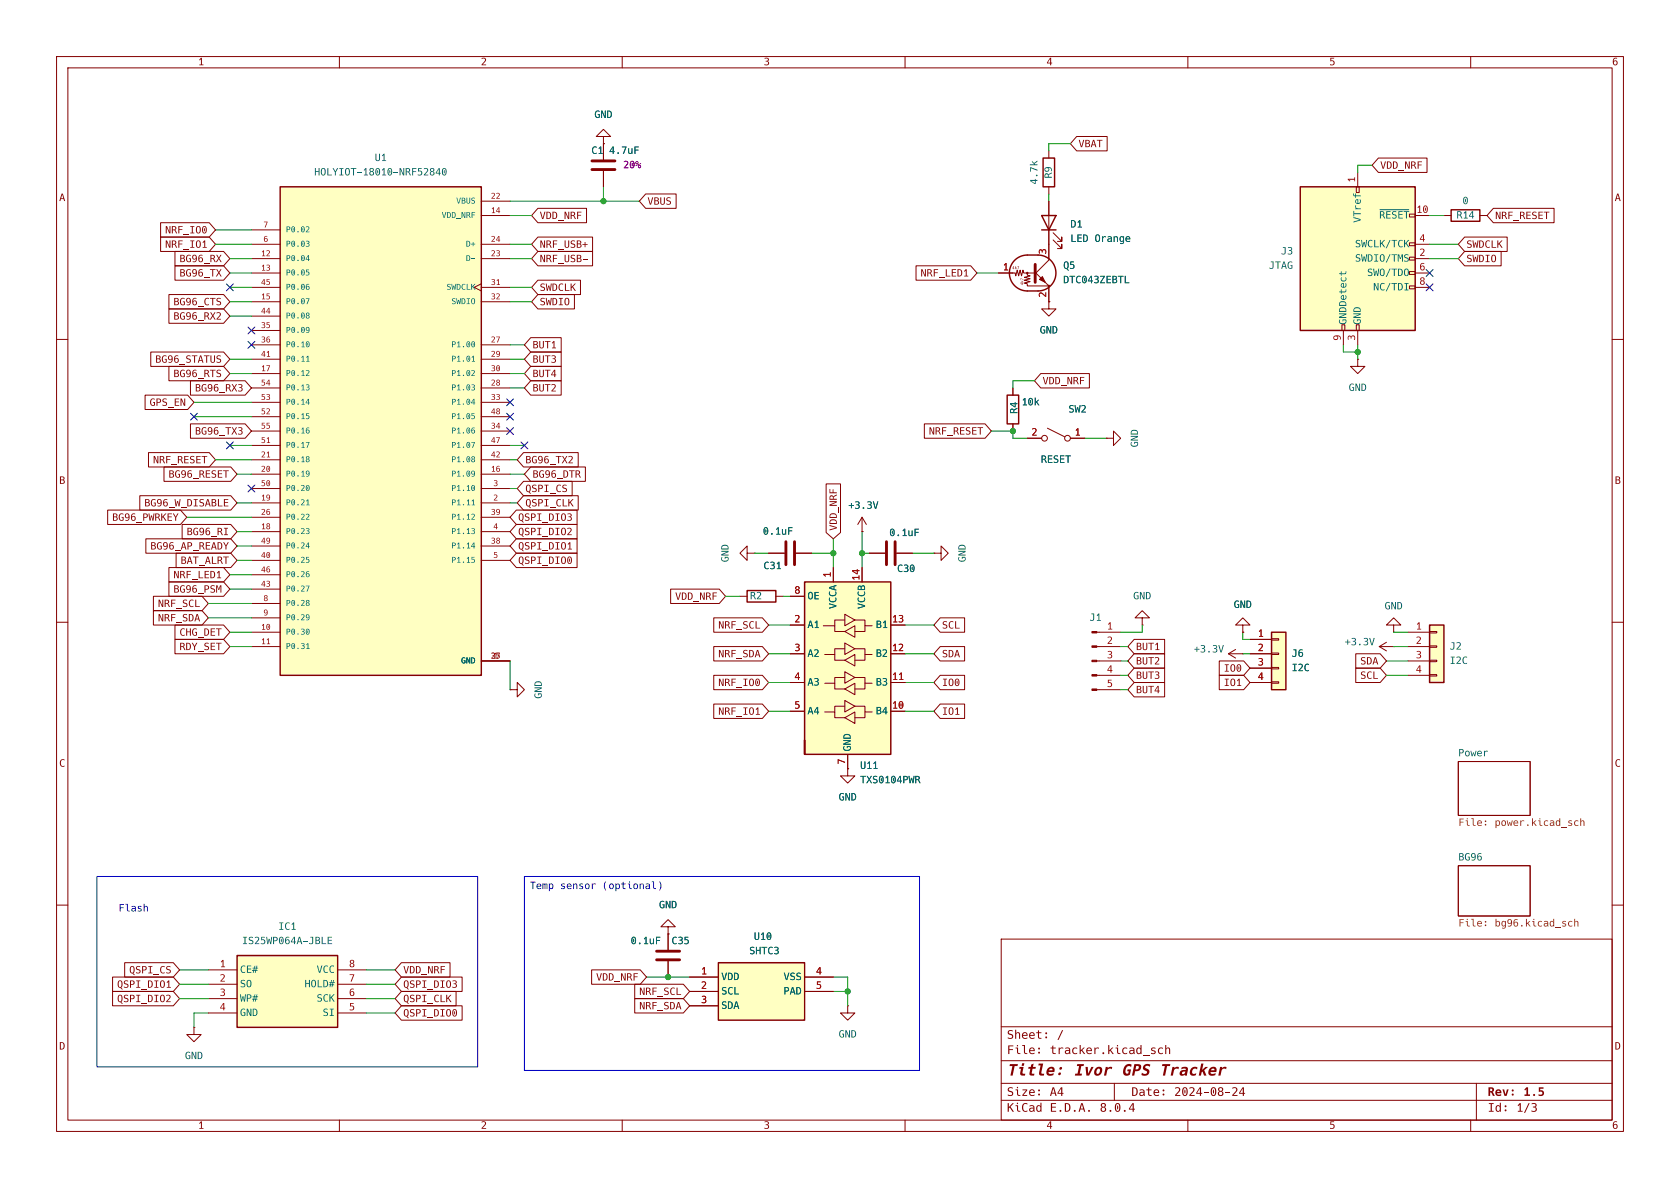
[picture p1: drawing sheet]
<svg xmlns="http://www.w3.org/2000/svg" width="297mm" height="210mm" viewBox="0 0 297 210" stroke-linecap="round" stroke-linejoin="round" font-family="sans-serif">
<defs><g id="words">
<g font-size="2.8" fill="#840000">
<text x="178" y="191">Title:</text>
<text x="189.8" y="191">Ivor</text>
<text x="198.2" y="191">GPS Tracker</text>
</g>
<g font-size="2.1" fill="#840000">
<text x="178" y="184.2">Sheet:</text>
<text x="186.8" y="184.2">/</text>
<text x="178" y="186.9">File:</text>
<text x="185.6" y="186.9">tracker.kicad_sch</text>
<text x="178" y="197.1">KiCad</text>
<text x="178" y="194.3">Size:</text>
<text x="185.6" y="197.1">E.D.A.</text>
<text x="185.6" y="194.3">A4</text>
<text x="194.4" y="197.1">8.0.4</text>
<text x="200" y="194.3">Date:</text>
<text x="207.6" y="194.3">2024-08-24</text>
<text x="263" y="194.3">Rev:</text>
<text x="263" y="197.1">Id:</text>
<text x="268.1" y="197.1">1/3</text>
<text x="269.3" y="194.3">1.5</text>
</g>
<g font-size="1.8" fill="#840000">
<text x="35" y="12.1">1</text>
<text x="85" y="12.1">2</text>
<text x="135" y="12.1">3</text>
<text x="185" y="12.1">4</text>
<text x="235" y="12.1">5</text>
<text x="285" y="12.1">6</text>
<text x="190.7" y="26.5">VBAT</text>
<text x="244" y="30.4">VDD_NRF</text>
<text x="10.5" y="36.1">A</text>
<text x="29.2" y="41.8">NRF_IO0</text>
<text x="95.4" y="39.2">VDD_NRF</text>
<text x="114.5" y="36.7">VBUS</text>
<text x="264.3" y="39.2">NRF_RESET</text>
<text x="285.5" y="36.1">A</text>
<text x="29.2" y="44.3">NRF_IO1</text>
<text x="31.7" y="46.9">BG96_RX</text>
<text x="95.4" y="44.3">NRF_USB+</text>
<text x="95.4" y="46.9">NRF_USB-</text>
<text x="259.2" y="46.9">SWDIO</text>
<text x="259.2" y="44.3">SWDCLK</text>
<text x="31.7" y="49.4">BG96_TX</text>
<text x="95.4" y="51.9">SWDCLK</text>
<text x="162.7" y="49.4">NRF_LED1</text>
<text x="30.7" y="54.5">BG96_CTS</text>
<text x="30.7" y="57">BG96_RX2</text>
<text x="95.4" y="54.5">SWDIO</text>
<text x="27.4" y="64.6">BG96_STATUS</text>
<text x="94.1" y="64.6">BUT3</text>
<text x="94.1" y="62.1">BUT1</text>
<text x="30.7" y="67.2">BG96_RTS</text>
<text x="34.5" y="69.7">BG96_RX3</text>
<text x="94.1" y="69.7">BUT2</text>
<text x="94.1" y="67.2">BUT4</text>
<text x="184.3" y="68.5">VDD_NRF</text>
<text x="26.4" y="72.3">GPS_EN</text>
<text x="34.5" y="77.3">BG96_TX3</text>
<text x="164.2" y="77.3">NRF_RESET</text>
<text x="27" y="82.4">NRF_RESET</text>
<text x="92.9" y="82.4">BG96_TX2</text>
<text x="10.5" y="86.1">B</text>
<text x="29.8" y="85">BG96_RESET</text>
<text x="92.9" y="87.5">QSPI_CS</text>
<text x="94.1" y="85">BG96_DTR</text>
<text x="285.5" y="86.1">B</text>
<text x="19.8" y="92.6">BG96_PWRKEY</text>
<text x="25.5" y="90">BG96_W_DISABLE</text>
<text x="33" y="95.1">BG96_RI</text>
<text x="91.6" y="95.1">QSPI_DIO2</text>
<text x="91.6" y="92.6">QSPI_DIO3</text>
<text x="92.9" y="90">QSPI_CLK</text>
<text x="148.5" y="93.8" transform="rotate(-90 148.5 93.8)">VDD_NRF</text>
<text x="26.6" y="97.7">BG96_AP_READY</text>
<text x="31.9" y="100.2">BAT_ALRT</text>
<text x="91.6" y="100.2">QSPI_DIO0</text>
<text x="91.6" y="97.7">QSPI_DIO1</text>
<text x="27.9" y="107.8">NRF_SCL</text>
<text x="30.7" y="105.3">BG96_PSM</text>
<text x="30.7" y="102.7">NRF_LED1</text>
<text x="119.4" y="106.6">VDD_NRF</text>
<text x="27.9" y="110.4">NRF_SDA</text>
<text x="31.7" y="112.9">CHG_DET</text>
<text x="127" y="111.6">NRF_SCL</text>
<text x="166.5" y="111.6">SCL</text>
<text x="31.7" y="115.4">RDY_SET</text>
<text x="127" y="116.7">NRF_SDA</text>
<text x="166.5" y="116.7">SDA</text>
<text x="200.8" y="118">BUT2</text>
<text x="200.8" y="115.4">BUT1</text>
<text x="216.3" y="119.3">IO0</text>
<text x="240.5" y="118">SDA</text>
<text x="127" y="121.8">NRF_IO0</text>
<text x="166.5" y="121.8">IO0</text>
<text x="200.8" y="123.1">BUT4</text>
<text x="200.8" y="120.5">BUT3</text>
<text x="216.3" y="121.8">IO1</text>
<text x="240.5" y="120.5">SCL</text>
<text x="127" y="126.9">NRF_IO1</text>
<text x="166.5" y="126.9">IO1</text>
<text x="10.5" y="136.1">C</text>
<text x="285.5" y="136.1">C</text>
<text x="22.8" y="172.6">QSPI_CS</text>
<text x="71.3" y="172.6">VDD_NRF</text>
<text x="105.4" y="173.9">VDD_NRF</text>
<text x="20.7" y="175.1">QSPI_DIO1</text>
<text x="20.7" y="177.7">QSPI_DIO2</text>
<text x="71.3" y="177.7">QSPI_CLK</text>
<text x="71.3" y="175.1">QSPI_DIO3</text>
<text x="113" y="176.4">NRF_SCL</text>
<text x="113" y="178.9">NRF_SDA</text>
<text x="71.3" y="180.2">QSPI_DIO0</text>
<text x="10.5" y="186.1">D</text>
<text x="285.5" y="186.1">D</text>
<text x="35" y="200.1">1</text>
<text x="85" y="200.1">2</text>
<text x="135" y="200.1">3</text>
<text x="185" y="200.1">4</text>
<text x="235" y="200.1">5</text>
<text x="285" y="200.1">6</text>
</g>
<g font-size="1.8" fill="#006464">
<text x="105.1" y="21.4">GND</text>
<text x="66.2" y="29">U1</text>
<text x="104.5" y="27.7">C1</text>
<text x="107.7" y="27.7">4.7uF</text>
<text x="55.5" y="31.5">HOLYIOT-18010-NRF52840</text>
<text x="183.9" y="32.6" transform="rotate(-90 183.9 32.6)">4.7k</text>
<text x="186.5" y="31.5" transform="rotate(-90 186.5 31.5)">R9</text>
<text x="189.2" y="40.7">D1</text>
<text x="241.1" y="39.4" transform="rotate(-90 241.1 39.4)">VTref</text>
<text x="243.8" y="39.2">~{RESET}</text>
<text x="257.5" y="39.2">R14</text>
<text x="258.5" y="36.6">0</text>
<text x="189.2" y="43.3">LED Orange</text>
<text x="226.5" y="45.5">J3</text>
<text x="239.5" y="46.8">SWDIO/TMS</text>
<text x="239.5" y="44.2">SWCLK/TCK</text>
<text x="188" y="48">Q5</text>
<text x="188" y="50.6">DTC043ZEBTL</text>
<text x="224.3" y="48">JTAG</text>
<text x="241.7" y="49.3">SWO/TDO</text>
<text x="242.8" y="51.9">NC/TDI</text>
<text x="183.8" y="59.5">GND</text>
<text x="238.5" y="57.4" transform="rotate(-90 238.5 57.4)">GNDDetect</text>
<text x="241.1" y="57.4" transform="rotate(-90 241.1 57.4)">GND</text>
<text x="238.4" y="69.6">GND</text>
<text x="180.4" y="73.2" transform="rotate(-90 180.4 73.2)">R4</text>
<text x="180.6" y="72.2">10k</text>
<text x="188.9" y="73.4">SW2</text>
<text x="184" y="82.3">RESET</text>
<text x="201.7" y="79.1" transform="rotate(-90 201.7 79.1)">GND</text>
<text x="134.9" y="95">0.1uF</text>
<text x="150" y="90.5">+3.3V</text>
<text x="157.2" y="95.3">0.1uF</text>
<text x="129.3" y="99.4" transform="rotate(-90 129.3 99.4)">GND</text>
<text x="135" y="101.1">C31</text>
<text x="158.6" y="101.6">C30</text>
<text x="171.2" y="99.4" transform="rotate(-90 171.2 99.4)">GND</text>
<text x="132.6" y="106.5">R2</text>
<text x="142.7" y="106.5">OE</text>
<text x="148.4" y="107.7" transform="rotate(-90 148.4 107.7)">VCCA</text>
<text x="153.5" y="107.7" transform="rotate(-90 153.5 107.7)">VCCB</text>
<text x="200.3" y="106.5">GND</text>
<text x="218.1" y="108">GND</text>
<text x="142.7" y="111.5">A1</text>
<text x="154.8" y="111.5">B1</text>
<text x="192.6" y="110.3">J1</text>
<text x="244.8" y="108.2">GND</text>
<text x="142.7" y="116.6">A2</text>
<text x="154.8" y="116.6">B2</text>
<text x="211.1" y="115.9">+3.3V</text>
<text x="228.3" y="116.6">J6</text>
<text x="228.3" y="119.2">I2C</text>
<text x="237.7" y="114.6">+3.3V</text>
<text x="256.3" y="115.4">J2</text>
<text x="256.3" y="117.9">I2C</text>
<text x="96.3" y="123.5" transform="rotate(-90 96.3 123.5)">GND</text>
<text x="142.7" y="121.7">A3</text>
<text x="154.8" y="121.7">B3</text>
<text x="142.7" y="126.8">A4</text>
<text x="154.8" y="126.8">B4</text>
<text x="150.9" y="132.8" transform="rotate(-90 150.9 132.8)">GND</text>
<text x="152.1" y="136.4">U11</text>
<text x="257.8" y="133.9">Power</text>
<text x="148.3" y="142">GND</text>
<text x="152.1" y="139">TXS0104PWR</text>
<text x="257.8" y="152.3">BG96</text>
<text x="116.5" y="161.1">GND</text>
<text x="42.8" y="167.4">IS25WP064A-JBLE</text>
<text x="49.2" y="164.9">IC1</text>
<text x="111.5" y="167.4">0.1uF</text>
<text x="118.7" y="167.4">C35</text>
<text x="133.3" y="166.7">U10</text>
<text x="42.4" y="172.5">CE#</text>
<text x="56" y="172.5">VCC</text>
<text x="127.5" y="173.8">VDD</text>
<text x="132.5" y="169.2">SHTC3</text>
<text x="138.5" y="173.8">VSS</text>
<text x="42.4" y="175">SO</text>
<text x="42.4" y="177.6">WP#</text>
<text x="53.8" y="175">HOLD#</text>
<text x="56" y="177.6">SCK</text>
<text x="127.5" y="176.3">SCL</text>
<text x="127.5" y="178.9">SDA</text>
<text x="138.5" y="176.3">PAD</text>
<text x="42.4" y="180.1">GND</text>
<text x="57" y="180.1">SI</text>
<text x="148.3" y="183.9">GND</text>
<text x="32.7" y="187.7">GND</text>
</g>
<text font-size="1.8" fill="#840084" x="110.2" y="30.3">20%</text>
<g font-size="1.8" fill="#a90000">
<text x="239.8" y="32.3" transform="rotate(-90 239.8 32.3)">1</text>
<text x="250.4" y="37.8">10</text>
<text x="185.2" y="45" transform="rotate(-90 185.2 45)">3</text>
<text x="250.9" y="45.5">2</text>
<text x="250.9" y="42.9">4</text>
<text x="177.3" y="48">1</text>
<text x="185.2" y="52.6" transform="rotate(-90 185.2 52.6)">2</text>
<text x="250.9" y="48">6</text>
<text x="250.9" y="50.5">8</text>
<text x="237.2" y="60.2" transform="rotate(-90 237.2 60.2)">9</text>
<text x="239.8" y="60.2" transform="rotate(-90 239.8 60.2)">3</text>
<text x="182.3" y="77.2">2</text>
<text x="190" y="77.2">1</text>
<text x="140.4" y="105.2">8</text>
<text x="147.1" y="102.1" transform="rotate(-90 147.1 102.1)">1</text>
<text x="152.1" y="102.7" transform="rotate(-90 152.1 102.7)">14</text>
<text x="140.4" y="110.2">2</text>
<text x="157.7" y="110.2">13</text>
<text x="195.7" y="111.5">1</text>
<text x="222.4" y="112.8">1</text>
<text x="250.3" y="111.5">1</text>
<text x="140.4" y="115.3">3</text>
<text x="157.7" y="115.3">12</text>
<text x="195.7" y="114">2</text>
<text x="195.7" y="116.6">3</text>
<text x="195.7" y="119.1">4</text>
<text x="222.4" y="115.3">2</text>
<text x="222.4" y="117.9">3</text>
<text x="250.3" y="114">2</text>
<text x="250.3" y="116.6">3</text>
<text x="250.3" y="119.1">4</text>
<text x="140.4" y="120.4">4</text>
<text x="140.4" y="125.5">5</text>
<text x="157.7" y="125.5">10</text>
<text x="157.7" y="120.4">11</text>
<text x="195.7" y="121.7">5</text>
<text x="222.4" y="120.4">4</text>
<text x="149.6" y="135.2" transform="rotate(-90 149.6 135.2)">7</text>
<text x="38.8" y="171.2">1</text>
<text x="38.8" y="173.7">2</text>
<text x="61.7" y="173.7">7</text>
<text x="61.7" y="171.2">8</text>
<text x="123.9" y="172.5">1</text>
<text x="144.2" y="172.5">4</text>
<text x="38.8" y="176.3">3</text>
<text x="38.8" y="178.8">4</text>
<text x="61.7" y="178.8">5</text>
<text x="61.7" y="176.3">6</text>
<text x="123.9" y="175">2</text>
<text x="123.9" y="177.5">3</text>
<text x="144.2" y="175">5</text>
</g>
<text font-size="1.8" fill="#725600" x="264.2" y="146.8">power.kicad_sch</text>
<g font-size="1.8" fill="#0000c2">
<text x="21" y="161.3">Flash</text>
<text x="93.7" y="158">Temp sensor</text>
</g>
<g font-size="1.4" fill="#a90000">
<text x="86.8" y="35.3">22</text>
<text x="46.6" y="40.4">7</text>
<text x="86.8" y="37.8">14</text>
<text x="46.1" y="45.5">12</text>
<text x="46.6" y="42.9">6</text>
<text x="86.8" y="45.5">23</text>
<text x="86.8" y="42.9">24</text>
<text x="46.1" y="48">13</text>
<text x="46.1" y="53.1">15</text>
<text x="46.1" y="50.5">45</text>
<text x="86.8" y="50.5">31</text>
<text x="86.8" y="53.1">32</text>
<text x="46.1" y="58.2">35</text>
<text x="46.1" y="55.6">44</text>
<text x="46.1" y="65.8">17</text>
<text x="46.1" y="60.7">36</text>
<text x="46.1" y="63.2">41</text>
<text x="86.8" y="60.7">27</text>
<text x="86.8" y="63.2">29</text>
<text x="86.8" y="65.8">30</text>
<text x="46.1" y="70.9">53</text>
<text x="46.1" y="68.3">54</text>
<text x="86.8" y="68.3">28</text>
<text x="86.8" y="70.9">33</text>
<text x="46.1" y="73.4">52</text>
<text x="46.1" y="75.9">55</text>
<text x="86.8" y="75.9">34</text>
<text x="86.8" y="73.4">48</text>
<text x="46.1" y="83.6">20</text>
<text x="46.1" y="81">21</text>
<text x="46.1" y="78.5">51</text>
<text x="86.8" y="83.6">16</text>
<text x="86.8" y="81">42</text>
<text x="86.8" y="78.5">47</text>
<text x="46.1" y="88.6">19</text>
<text x="46.1" y="86.1">50</text>
<text x="87.2" y="88.6">2</text>
<text x="87.2" y="86.1">3</text>
<text x="46.1" y="93.7">18</text>
<text x="46.1" y="91.2">26</text>
<text x="86.8" y="91.2">39</text>
<text x="87.2" y="93.7">4</text>
<text x="46.1" y="98.8">40</text>
<text x="46.1" y="101.3">46</text>
<text x="46.1" y="96.3">49</text>
<text x="86.8" y="96.3">38</text>
<text x="87.2" y="98.8">5</text>
<text x="46.1" y="103.9">43</text>
<text x="46.6" y="106.4">8</text>
<text x="46.1" y="111.5">10</text>
<text x="46.6" y="109">9</text>
<text x="46.1" y="114">11</text>
<text x="86.8" y="116.6">25</text>
<text x="87.2" y="116.6">1</text>
</g>
<g font-size="1.4" fill="#006464">
<text x="50.5" y="41.5">P0.02</text>
<text x="78.1" y="38.9">VDD_NRF</text>
<text x="80.7" y="36.4">VBUS</text>
<text x="50.5" y="46.6">P0.04</text>
<text x="50.5" y="44">P0.03</text>
<text x="82.4" y="46.6">D-</text>
<text x="82.4" y="44">D+</text>
<text x="50.5" y="49.1">P0.05</text>
<text x="50.5" y="51.6">P0.06</text>
<text x="78.9" y="51.6">SWDCLK</text>
<text x="50.5" y="54.2">P0.07</text>
<text x="50.5" y="59.3">P0.09</text>
<text x="50.5" y="56.7">P0.08</text>
<text x="79.8" y="54.2">SWDIO</text>
<text x="50.5" y="61.8">P0.10</text>
<text x="50.5" y="64.3">P0.11</text>
<text x="79.8" y="61.8">P1.00</text>
<text x="79.8" y="64.3">P1.01</text>
<text x="50.5" y="66.9">P0.12</text>
<text x="50.5" y="72">P0.14</text>
<text x="50.5" y="69.4">P0.13</text>
<text x="79.8" y="69.4">P1.03</text>
<text x="79.8" y="66.9">P1.02</text>
<text x="79.8" y="72">P1.04</text>
<text x="50.5" y="74.5">P0.15</text>
<text x="50.5" y="77">P0.16</text>
<text x="79.8" y="77">P1.06</text>
<text x="79.8" y="74.5">P1.05</text>
<text x="50.5" y="82.1">P0.18</text>
<text x="50.5" y="79.6">P0.17</text>
<text x="79.8" y="82.1">P1.08</text>
<text x="79.8" y="79.6">P1.07</text>
<text x="50.5" y="89.7">P0.21</text>
<text x="50.5" y="84.7">P0.19</text>
<text x="50.5" y="87.2">P0.20</text>
<text x="79.8" y="84.7">P1.09</text>
<text x="79.8" y="89.7">P1.11</text>
<text x="79.8" y="87.2">P1.10</text>
<text x="50.5" y="94.8">P0.23</text>
<text x="50.5" y="92.3">P0.22</text>
<text x="79.8" y="92.3">P1.12</text>
<text x="79.8" y="94.8">P1.13</text>
<text x="50.5" y="99.9">P0.25</text>
<text x="50.5" y="97.4">P0.24</text>
<text x="79.8" y="97.4">P1.14</text>
<text x="79.8" y="99.9">P1.15</text>
<text x="50.5" y="105">P0.27</text>
<text x="50.5" y="102.4">P0.26</text>
<text x="50.5" y="107.5">P0.28</text>
<text x="50.5" y="112.6">P0.30</text>
<text x="50.5" y="110.1">P0.29</text>
<text x="50.5" y="115.1">P0.31</text>
<text x="81.5" y="117.7">GND</text>
</g>
<g font-size=".7" fill="#840000">
<text x="178.9" y="47.8">4k7</text>
<text x="181.1" y="50.4" transform="rotate(-90 181.1 50.4)">4k7</text>
</g>
</g></defs>
<g fill="none" stroke="#840000" stroke-width=".18">
<path d="M10 10h277v190h-277zM12 12h273v186h-273zM60 10v2M110 10v2M160 10v2M210 10v2M260 10v2M10 60h2M285 60h2M10 110h2M285 110h2M10 160h2"/>
<path d="M285 160h2M177 166h108v32h-108zM60 198v2M110 198v2M160 198v2M210 198v2M260 198v2"/>
</g>
<g fill="#840000">
<path d="M219.7 192.2h.2v1h.2v.2h-.2v.3h-.2v-.3h-.6v-.2h.6v-.8l-.5 .8h-.1z"/>
<circle cx="205.7" cy="192.8" r=".17"/>
<circle cx="205.7" cy="193.5" r=".17"/>
</g>
<path d="M177 194.5h108" fill="none" stroke="#840000" stroke-width=".18"/>
<g fill="#840000">
<path d="M200.2 195h.2v1h.2v.2h-.2v.3h-.2v-.3h-.6v-.2h.6v-.8l-.5 .8h-.1z"/>
<circle cx="192.5" cy="196.4" r=".17"/>
</g>
<path d="M177 191.5h108" fill="none" stroke="#840000" stroke-width=".18"/>
<g fill="#840000">
<path d="M272 192.2h.9v.3h-.6v.2a.55 .55 0 0 1 .7 .7 .55 .55 0 0 1-.9 .3l-.1-.3a.33 .33 0 0 0 .5 .1 .33 .33 0 0 0 0-.5l-.5 .1z"/>
<path d="M270.8 195a.5 .5 0 0 1 .6 0 .5 .5 0 0 1 .2 .6l-.2 .1a.5 .5 0 0 1 .2 .7 .5 .5 0 0 1-.8 .1l-.1-.2a.38 .38 0 0 0 .6 .1 .38 .38 0 0 0 0-.6h-.3v-.2a.29 .29 0 0 0 .4 0 .29 .29 0 0 0 0-.4h-.6z"/>
<circle cx="183.7" cy="192.8" r=".17"/>
<circle cx="183.7" cy="193.5" r=".17"/>
<circle cx="266.2" cy="195.6" r=".17"/>
<circle cx="266.2" cy="196.3" r=".17"/>
</g>
<path d="M177 187.5h108" fill="none" stroke="#840000" stroke-width=".18"/>
<g fill="#840000">
<path d="M180.7 188h.4l-.1 .4h-.4z"/>
<path d="M185.3 188.8a.65 .65 0 0 1 .9-.2 .65 .65 0 0 1 .2 .9h-1a.54 .54 0 0 0 .9 .2l-.1 .4a.73 .73 0 0 1-.9 0 .73 .73 0 0 1-.3-.8l1.1-.1a.31 .31 0 0 0-.3-.3 .31 .31 0 0 0-.4 .3h-.3z"/>
<path d="M195.5 188.6h.3v.2l.3-.2h.4h.1l-.1 .4a.5 .5 0 0 0-.5-.1 .5 .5 0 0 0-.3 .5l-.1 .7h-.4z"/>
<path d="M215.7 188.6h.4l-.1 .2 .4-.2h.3h.1v.4a.5 .5 0 0 0-.6-.1 .5 .5 0 0 0-.3 .5l-.1 .7h-.4z"/>
<path d="M182.1 185.3a.51 .51 0 0 1 .6-.1 .51 .51 0 0 1 .2 .6h-.8l.2 .3h.6v.2a.61 .61 0 0 1-.7 0 .61 .61 0 0 1-.3-.7h.8a.31 .31 0 0 0-.3-.3 .31 .31 0 0 0-.3 .3h-.2z"/>
<path d="M202.1 186.5h1.1v.2h-1.1z"/>
<path d="M203.6 185.3l.3-.1h.4v.2l-.2-.1a.24 .24 0 0 0-.3 0 .24 .24 0 0 0-.1 .3 .24 .24 0 0 0 .3 .1 .38 .38 0 0 1 .2 .5 .38 .38 0 0 1-.6 .1h-.1v-.2l.1 .1a.27 .27 0 0 0 .4 0 .27 .27 0 0 0 .1-.3 .27 .27 0 0 0-.4-.1l-.2-.2z"/>
<path d="M204.9 185.3l.5-.1h.2v.2a.42 .42 0 0 0-.6 .1 .42 .42 0 0 0 0 .5 .42 .42 0 0 0 .6 .1 .37 .37 0 0 1-.6 .2 .67 .67 0 0 1-.1-1z"/>
<path d="M206 184.7h.2v.7l.3-.2 .3 .1 .1 1h-.2v-.7a.26 .26 0 0 0-.3-.3 .26 .26 0 0 0-.2 .4v.6h-.2z"/>
<circle cx="187.5" cy="188.9" r=".25"/>
<circle cx="187.3" cy="189.8" r=".25"/>
<circle cx="183.7" cy="185.4" r=".17"/>
<circle cx="183.7" cy="186.1" r=".17"/>
</g>
<path d="M177 181.5h108" fill="none" stroke="#840000" stroke-width=".18"/>
<g fill="#840000">
<circle cx="185" cy="182.7" r=".17"/>
<circle cx="185" cy="183.4" r=".17"/>
</g>
<path d="M257.8 134.6h12.7v9.5h-12.7zM257.8 153h12.7v8.9h-12.7zM197 191.5v3M261 191.5v6.5" fill="none" stroke="#840000" stroke-width=".18"/>
<g fill="#725600">
<path d="M258 144.7h.8v.1h-.6v.5h.5v.1h-.5v.6h-.2z"/>
<path d="M259.3 144.6l.2 .1v.1h-.2z"/>
<path d="M259.1 145h.4v.8l.3 .1v.1l-.4-.1-.1-.7h-.2z"/>
<path d="M260.1 144.6h.4v1.1l.1 .2h.3v.1l-.5-.1v-1.1h-.3z"/>
<path d="M261.2 145.2a.43 .43 0 0 1 .6-.1 .43 .43 0 0 1 .2 .5h-.7l.1 .2h.5v.1a.52 .52 0 0 1-.5 .1 .52 .52 0 0 1-.3-.6h.7a.26 .26 0 0 0-.2-.3 .26 .26 0 0 0-.3 .3h-.2z"/>
<path d="M270.8 144.6h.2v.8l.4-.4h.2l-.4 .4 .5 .6h-.2l-.4-.5-.1 .1v.4h-.2z"/>
<path d="M272.1 144.7l.2-.1v.2h-.1z"/>
<path d="M275.2 145.1l.3-.1 .2 .2v-.6h.1v1.4h-.1v-.1a.37 .37 0 0 1-.5 .1 .37 .37 0 0 1-.2-.5h.2a.28 .28 0 0 0 .3 .4 .28 .28 0 0 0 .2-.5l-.1-.2h-.2l-.2 .3h-.2z"/>
<path d="M277.3 145.1h.6v.1h-.1a.2 .2 0 0 0-.3-.1 .2 .2 0 0 0-.1 .3 .2 .2 0 0 0 .3 .1 .34 .34 0 0 1 .2 .5 .34 .34 0 0 1-.6 0l-.1-.2h.2a.22 .22 0 0 0 .3 .1 .22 .22 0 0 0 .1-.3 .22 .22 0 0 0-.3-.1l-.2-.1z"/>
<path d="M278.4 145.1l.5-.1 .1 .1v.2a.35 .35 0 0 0-.5 0 .35 .35 0 0 0 0 .5 .35 .35 0 0 0 .5 0v.1a.51 .51 0 0 1-.6-.1 .51 .51 0 0 1 0-.7z"/>
<path d="M279.4 144.6h.1v.6l.3-.2 .2 .1 .1 .9h-.1v-.6a.22 .22 0 0 0-.3-.3 .22 .22 0 0 0-.2 .3v.6h-.1z"/>
<circle cx="262.6" cy="145.2" r=".15"/>
<circle cx="262.6" cy="145.8" r=".15"/>
</g>
<path d="M257.8 153h12.7v8.9h-12.7z" fill="none" stroke="#840000" stroke-width=".18"/>
<g fill="#725600">
<path d="M258 162.5h.8v.1h-.6v.4h.5v.2h-.5v.6h-.2z"/>
<path d="M259.3 162.4l.2 .1v.1h-.2z"/>
<path d="M259.1 162.8h.4v.8h.3v.2l-.4-.1-.1-.8h-.2z"/>
<path d="M260.1 162.4h.4v1.1l.1 .1h.3v.2l-.5-.2v-1h-.3z"/>
<path d="M261.2 162.9a.43 .43 0 0 1 .6-.1 .43 .43 0 0 1 .2 .5h-.7l.1 .3h.5v.1a.52 .52 0 0 1-.5 0 .52 .52 0 0 1-.3-.5h.7a.26 .26 0 0 0-.2-.3 .26 .26 0 0 0-.3 .3h-.2z"/>
<path d="M264.4 162.4h.2v.5a.47 .47 0 0 1 .6 .2 .47 .47 0 0 1-.2 .7h-.2l-.2-.1-.1 .1h-.1v-.5h.2a.28 .28 0 0 0 .3 .3 .28 .28 0 0 0 .1-.4l-.1-.2-.2-.1-.1 .4h-.2z"/>
<path d="M265.5 162.9l.3-.1 .3 .1v-.1h.1v.9a.45 .45 0 0 1-.7 .4v-.1a.32 .32 0 0 0 .4 0 .32 .32 0 0 0 .2-.4 .36 .36 0 0 1-.5 .1 .36 .36 0 0 1-.2-.4h.2a.28 .28 0 0 0 .3 .3 .28 .28 0 0 0 .2-.4l-.1-.2-.2-.1-.2 .4h-.2z"/>
<path d="M266.6 162.6a.56 .56 0 0 1 .7 .1 .56 .56 0 0 1 0 .7 .49 .49 0 0 1-.7 .4v-.2h.4l.2-.4a.37 .37 0 0 1-.5 .1 .37 .37 0 0 1-.2-.4h.1a.27 .27 0 0 0 .4 .2 .27 .27 0 0 0 .2-.3 .27 .27 0 0 0-.4-.2l-.2 .3h-.1z"/>
<path d="M267.7 162.6l.4-.1h.2v.2a.38 .38 0 0 0-.5 0 .38 .38 0 0 0-.1 .4 .41 .41 0 0 1 .6 .1 .41 .41 0 0 1-.2 .6 .41 .41 0 0 1-.5-.4h.1a.27 .27 0 0 0 .4 .2 .27 .27 0 0 0 .2-.4 .27 .27 0 0 0-.4-.1l-.2 .3h-.1z"/>
<path d="M269.8 162.4h.1v.8l.5-.4h.2l-.4 .4 .4 .6h-.2l-.3-.5-.2 .1v.4h-.1z"/>
<path d="M271.1 162.5l.1-.1v.2h-.1z"/>
<path d="M270.9 162.8h.3l.1 .8h.3v.2l-.4-.1-.1-.8h-.2z"/>
<path d="M272 162.9l.5-.1 .1 .1v.1a.35 .35 0 0 0-.5 .1 .35 .35 0 0 0 0 .4 .35 .35 0 0 0 .5 .1v.1a.51 .51 0 0 1-.7-.1 .51 .51 0 0 1 .1-.7z"/>
<path d="M273 162.9a.45 .45 0 0 1 .5-.1 .45 .45 0 0 1 .2 .4l.1 .6h-.2v-.2l-.5 .2-.2-.3h.2a.26 .26 0 0 0 .3 .1 .26 .26 0 0 0 .1-.3l-.6 .2 .2-.3h.4l-.1-.3-.4 .1z"/>
<path d="M274.1 162.9l.3-.1 .2 .1v-.5h.2v1.4h-.2v-.1a.37 .37 0 0 1-.5 0 .37 .37 0 0 1-.1-.4h.1a.28 .28 0 0 0 .4 .3 .28 .28 0 0 0 .1-.4l-.1-.2-.2-.1-.2 .4h-.1z"/>
<path d="M275 164h.9v.1h-.9z"/>
<path d="M276.2 162.9l.6-.1v.2l-.1-.1a.2 .2 0 0 0-.3 0 .2 .2 0 0 0 0 .3 .2 .2 0 0 0 .2 0 .34 .34 0 0 1 .2 .6 .34 .34 0 0 1-.6 0v-.2h.1a.22 .22 0 0 0 .3 .1 .22 .22 0 0 0 .1-.3 .22 .22 0 0 0-.3-.1l-.2-.2z"/>
<path d="M277.3 162.9l.5-.1 .2 .1v.1a.35 .35 0 0 0-.5 .1 .35 .35 0 0 0 0 .4 .35 .35 0 0 0 .5 .1v.1a.51 .51 0 0 1-.7-.1 .51 .51 0 0 1 0-.7z"/>
<path d="M278.3 162.4h.2v.6l.2-.2 .3 .1v.9h-.1v-.6a.22 .22 0 0 0-.3-.3 .22 .22 0 0 0-.1 .3v.6h-.2z"/>
<circle cx="262.6" cy="163" r=".15"/>
<circle cx="262.6" cy="163.6" r=".15"/>
<circle cx="269" cy="163.7" r=".15"/>
</g>
<path d="M106.7 25.4v2.8M106.7 30.2v2.8M149.9 135.9v1.3h1.2l-1.2 1.2-1.3-1.2h1.3M149.9 135.9h.1" fill="none" stroke="#840000" stroke-width=".18"/>
<path d="M104.6 28.4h4.1M104.6 30h4.1" fill="none" stroke="#840000" stroke-width=".51"/>
<path d="M112.2 25.9h.7v.1h-.6v.5h.6v.1h-.6v.6h-.1z" fill="#006464"/>
<path d="M106.7 24.1h1.2l-1.2-1.2-1.3 1.2h1.3v1.3M106.7 25.4h.1M152.4 94h.1M152.4 91.4l-.8 1.3M152.4 91.4v2.6M152.4 91.4l.8 1.3" fill="none" stroke="#840000" stroke-width=".18"/>
<path d="M154.3 88.6h.2l.3 1.2 .3-1.2h.2l-.4 1.3h-.2z" fill="#006464"/>
<path d="M90.2 121.9h1.2v-1.2l1.3 1.2-1.3 1.3v-1.3M90.2 121.9h.1M34.3 181.6v1.3h1.3l-1.3 1.3-1.3-1.3h1.3M34.3 181.6h.1" fill="none" stroke="#840000" stroke-width=".18"/>
<path d="M49.5 33h35.6v86.4h-35.6z" fill="#ffffc2"/>
<path d="M49.5 33h35.6v86.4h-35.6z" fill="none" stroke="#840000" stroke-width=".25"/>
<path d="M44.4 111.8h5.1M85.1 116.8h5.1" fill="none" stroke="#840000" stroke-width=".18"/>
<path d="M54.2 111.2a.48 .48 0 0 1 .5 .2 .48 .48 0 0 1 0 .6 .35 .35 0 0 1-.5 .1 .35 .35 0 0 1-.1-.4h.1a.25 .25 0 0 0 .1 .3 .25 .25 0 0 0 .3 0 .25 .25 0 0 0 0-.3v-.1a.25 .25 0 0 0-.1-.3 .25 .25 0 0 0-.3 0 .25 .25 0 0 0 0 .4h-.1z" fill="#006464"/>
<path d="M44.4 114.3h5.1" fill="none" stroke="#840000" stroke-width=".18"/>
<path d="M54.4 113.7h.1v.9h.2v.1h-.5v-.1h.2v-.7l-.2 .2-.1-.1z" fill="#006464"/>
<path d="M44.4 45.7h5.1" fill="none" stroke="#840000" stroke-width=".18"/>
<path d="M54.5 45.1h.1v.7h.2l-.2 .1v.2h-.1v-.2h-.5v-.1h.5v-.6l-.5 .6z" fill="#006464"/>
<path d="M44.4 48.3h5.1" fill="none" stroke="#840000" stroke-width=".18"/>
<path d="M54.1 47.6h.5v.2h-.4v.2a.35 .35 0 0 1 .5 .2 .35 .35 0 0 1-.2 .5 .35 .35 0 0 1-.4-.2 .28 .28 0 0 0 .4 .1 .28 .28 0 0 0 0-.4 .28 .28 0 0 0-.4 0z" fill="#006464"/>
<path d="M85.1 38.1h5.1M44.4 53.3h5.1" fill="none" stroke="#840000" stroke-width=".18"/>
<path d="M54.1 52.7h.6l-.4 1.1h-.1l.4-1h-.5z" fill="#006464"/>
<path d="M85.1 83.8h5.1" fill="none" stroke="#840000" stroke-width=".18"/>
<path d="M83.4 83.3a.5 .5 0 0 1 .6 .2 .5 .5 0 0 1-.2 .7h-.4v-.1h.4v-.4a.3 .3 0 0 1-.3 .2 .3 .3 0 0 1-.2-.4h.1a.19 .19 0 0 0 .3 .2 .19 .19 0 0 0 0-.3 .19 .19 0 0 0-.3 .1h-.1z" fill="#006464"/>
<path d="M44.4 66h5.1" fill="none" stroke="#840000" stroke-width=".18"/>
<path d="M54.1 65.5a.39 .39 0 0 1 .6 .1 .39 .39 0 0 1-.3 .6l-.2 .2h.5v.1h-.6l.3-.5a.26 .26 0 0 0 .1-.4 .26 .26 0 0 0-.4 0z" fill="#006464"/>
<path d="M44.4 94h5.1" fill="none" stroke="#840000" stroke-width=".18"/>
<path d="M54.1 93.4a.31 .31 0 0 1 .5 0 .31 .31 0 0 1-.1 .4 .32 .32 0 0 1 .1 .6 .32 .32 0 0 1-.5-.2 .25 .25 0 0 0 .3 .2 .25 .25 0 0 0 .1-.3 .25 .25 0 0 0-.2-.2v-.1a.2 .2 0 0 0 .2-.1 .2 .2 0 0 0 0-.3 .2 .2 0 0 0-.3 .1z" fill="#006464"/>
<path d="M44.4 88.9h5.1" fill="none" stroke="#840000" stroke-width=".18"/>
<path d="M54.4 88.3h.1v.9h.2v.1h-.5v-.1h.2v-.7l-.2 .2-.1-.1z" fill="#006464"/>
<path d="M85.1 88.9h5.1" fill="none" stroke="#840000" stroke-width=".18"/>
<path d="M83.6 88.3h.2v.9h.2v.1h-.6v-.1h.2v-.7l-.1 .2-.1-.1z" fill="#006464"/>
<path d="M44.4 83.8h5.1" fill="none" stroke="#840000" stroke-width=".18"/>
<path d="M54.1 83.3a.5 .5 0 0 1 .6 .2 .5 .5 0 0 1-.1 .7h-.5v-.1h.4l.1-.4a.3 .3 0 0 1-.4 .2 .3 .3 0 0 1-.1-.4h.1a.19 .19 0 0 0 .3 .2 .19 .19 0 0 0 0-.3 .19 .19 0 0 0-.3 .1h-.1z" fill="#006464"/>
<path d="M44.4 81.3h5.1" fill="none" stroke="#840000" stroke-width=".18"/>
<path d="M54.2 80.7a.28 .28 0 0 1 .4 0 .28 .28 0 0 1-.1 .4 .32 .32 0 0 1 0 .6 .32 .32 0 0 1-.4-.3h.1a.2 .2 0 0 0 .3 .2 .2 .2 0 0 0 0-.4 .2 .2 0 0 0-.3 .2h-.1l.2-.3-.2-.2h.1a.18 .18 0 0 0 .3 .2 .17 .17 0 0 0 0-.3 .17 .17 0 0 0-.3 .1h-.1z" fill="#006464"/>
<path d="M85.1 35.6h5.1M85.1 45.7h5.1M85.1 43.2h5.1M44.4 91.4h5.1M85.1 116.8h5.1" fill="none" stroke="#840000" stroke-width=".18"/>
<path d="M54.1 90.9a.39 .39 0 0 1 .6 .1 .39 .39 0 0 1-.3 .6l-.2 .2h.5v.1h-.6l.3-.5a.26 .26 0 0 0 .1-.4 .26 .26 0 0 0-.4 0z" fill="#006464"/>
<path d="M85.1 61h5.1" fill="none" stroke="#840000" stroke-width=".18"/>
<path d="M83.4 60.4a.48 .48 0 0 1 .6 .2 .48 .48 0 0 1-.1 .6 .35 .35 0 0 1-.4 .1 .35 .35 0 0 1-.2-.4h.2a.25 .25 0 0 0 0 .3 .25 .25 0 0 0 .4 0 .25 .25 0 0 0-.1-.3v-.1a.25 .25 0 0 0 0-.3 .25 .25 0 0 0-.4 0 .25 .25 0 0 0 .1 .4h-.2z" fill="#006464"/>
<path d="M85.1 68.6h5.1" fill="none" stroke="#840000" stroke-width=".18"/>
<path d="M83.4 68a.31 .31 0 0 1 .4 0 .31 .31 0 0 1 0 .4 .32 .32 0 0 1 0 .6 .32 .32 0 0 1-.5-.2 .25 .25 0 0 0 .3 .2 .25 .25 0 0 0 .2-.3 .25 .25 0 0 0-.3-.2v-.1a.2 .2 0 0 0 .3-.1 .2 .2 0 0 0-.1-.3 .2 .2 0 0 0-.3 .1z" fill="#006464"/>
<path d="M85.1 63.5h5.1" fill="none" stroke="#840000" stroke-width=".18"/>
<path d="M83.6 62.9h.2v.9h.2v.1h-.6v-.1h.2v-.7l-.1 .2-.1-.1z" fill="#006464"/>
<path d="M85.1 86.4h5.1" fill="none" stroke="#840000" stroke-width=".18"/>
<path d="M83.4 85.8a.48 .48 0 0 1 .6 .2 .48 .48 0 0 1-.1 .6 .35 .35 0 0 1-.4 .1 .35 .35 0 0 1-.2-.4h.2a.25 .25 0 0 0 0 .3 .25 .25 0 0 0 .4 0 .25 .25 0 0 0-.1-.3v-.1a.25 .25 0 0 0 0-.3 .25 .25 0 0 0-.4 0 .25 .25 0 0 0 .1 .4h-.2z" fill="#006464"/>
<path d="M85.1 66h5.1" fill="none" stroke="#840000" stroke-width=".18"/>
<path d="M83.3 65.5a.39 .39 0 0 1 .6 .1 .39 .39 0 0 1-.2 .6l-.2 .2h.5v.1h-.7l.3-.5a.26 .26 0 0 0 .2-.4 .26 .26 0 0 0-.5 0z" fill="#006464"/>
<path d="M85.1 50.8h5.1M85.1 53.3h5.1M85.1 71.1h5.1" fill="none" stroke="#840000" stroke-width=".18"/>
<path d="M83.7 70.5h.2v.7h.1l-.1 .1v.2h-.2v-.2h-.4v-.1h.4v-.6l-.4 .6z" fill="#006464"/>
<path d="M85.1 76.2h5.1" fill="none" stroke="#840000" stroke-width=".18"/>
<path d="M83.4 75.7l.4-.1 .1 .1a.3 .3 0 0 0-.4 0 .3 .3 0 0 0-.1 .4 .33 .33 0 0 1 .5 .1 .33 .33 0 0 1-.2 .5 .33 .33 0 0 1-.4-.4h.2a.19 .19 0 0 0 .2 .1 .19 .19 0 0 0 .1-.3 .19 .19 0 0 0-.3 .1l-.2 .1z" fill="#006464"/>
<path d="M44.4 58.4h5.1" fill="none" stroke="#840000" stroke-width=".18"/>
<path d="M54.1 57.9a.5 .5 0 0 1 .6 .2 .5 .5 0 0 1-.1 .7h-.5v-.1h.4l.1-.4a.3 .3 0 0 1-.4 .2 .3 .3 0 0 1-.1-.4h.1a.19 .19 0 0 0 .3 .2 .19 .19 0 0 0 0-.3 .19 .19 0 0 0-.3 .1h-.1z" fill="#006464"/>
<path d="M44.4 61h5.1" fill="none" stroke="#840000" stroke-width=".18"/>
<path d="M54.2 60.4a.48 .48 0 0 1 .5 .2 .48 .48 0 0 1 0 .6 .35 .35 0 0 1-.5 .1 .35 .35 0 0 1-.1-.4h.1a.25 .25 0 0 0 .1 .3 .25 .25 0 0 0 .3 0 .25 .25 0 0 0 0-.3v-.1a.25 .25 0 0 0-.1-.3 .25 .25 0 0 0-.3 0 .25 .25 0 0 0 0 .4h-.1z" fill="#006464"/>
<path d="M85.1 96.5h5.1M85.1 116.8h5.1" fill="none" stroke="#840000" stroke-width=".18"/>
<path d="M83.7 95.9h.2v.7h.1l-.1 .1v.2h-.2v-.2h-.4v-.1h.4v-.6l-.4 .6z" fill="#006464"/>
<path d="M85.1 91.4h5.1" fill="none" stroke="#840000" stroke-width=".18"/>
<path d="M83.3 90.9a.39 .39 0 0 1 .6 .1 .39 .39 0 0 1-.2 .6l-.2 .2h.5v.1h-.7l.3-.5a.26 .26 0 0 0 .2-.4 .26 .26 0 0 0-.5 0z" fill="#006464"/>
<path d="M85.1 94h5.1" fill="none" stroke="#840000" stroke-width=".18"/>
<path d="M83.4 93.4a.31 .31 0 0 1 .4 0 .31 .31 0 0 1 0 .4 .32 .32 0 0 1 0 .6 .32 .32 0 0 1-.5-.2 .25 .25 0 0 0 .3 .2 .25 .25 0 0 0 .2-.3 .25 .25 0 0 0-.3-.2v-.1a.2 .2 0 0 0 .3-.1 .2 .2 0 0 0-.1-.3 .2 .2 0 0 0-.3 .1z" fill="#006464"/>
<path d="M44.4 99.1h5.1" fill="none" stroke="#840000" stroke-width=".18"/>
<path d="M54.1 98.4h.5v.2h-.4v.2a.35 .35 0 0 1 .5 .2 .35 .35 0 0 1-.2 .5 .35 .35 0 0 1-.4-.2 .28 .28 0 0 0 .4 .1 .28 .28 0 0 0 0-.4 .28 .28 0 0 0-.4 0z" fill="#006464"/>
<path d="M44.4 63.5h5.1" fill="none" stroke="#840000" stroke-width=".18"/>
<path d="M54.4 62.9h.1v.9h.2v.1h-.5v-.1h.2v-.7l-.2 .2-.1-.1z" fill="#006464"/>
<path d="M85.1 81.3h5.1" fill="none" stroke="#840000" stroke-width=".18"/>
<path d="M83.4 80.7a.28 .28 0 0 1 .5 0 .28 .28 0 0 1-.1 .4 .32 .32 0 0 1 0 .6 .32 .32 0 0 1-.5-.3h.2a.2 .2 0 0 0 .2 .2 .21 .21 0 0 0 .1-.4 .2 .2 0 0 0-.3 .2h-.2l.2-.3-.2-.2h.2a.17 .17 0 0 0 .2 .2 .17 .17 0 0 0 0-.3 .17 .17 0 0 0-.2 .1h-.2z" fill="#006464"/>
<path d="M44.4 104.1h5.1" fill="none" stroke="#840000" stroke-width=".18"/>
<path d="M54.1 103.5h.6l-.4 1.1h-.1l.4-1h-.5z" fill="#006464"/>
<path d="M44.4 55.9h5.1" fill="none" stroke="#840000" stroke-width=".18"/>
<path d="M54.2 55.3a.28 .28 0 0 1 .4 0 .28 .28 0 0 1-.1 .4 .32 .32 0 0 1 0 .6 .32 .32 0 0 1-.4-.3h.1a.2 .2 0 0 0 .3 .2 .2 .2 0 0 0 0-.4 .2 .2 0 0 0-.3 .2h-.1l.2-.3-.2-.2h.1a.18 .18 0 0 0 .3 .2 .17 .17 0 0 0 0-.3 .17 .17 0 0 0-.3 .1h-.1z" fill="#006464"/>
<path d="M44.4 50.8h5.1" fill="none" stroke="#840000" stroke-width=".18"/>
<path d="M54.2 50.3l.4-.1 .1 .1a.31 .31 0 0 0-.4 0 .31 .31 0 0 0-.1 .4 .33 .33 0 0 1 .5 .1 .33 .33 0 0 1-.3 .5 .33 .33 0 0 1-.3-.4h.1a.19 .19 0 0 0 .3 .1 .19 .19 0 0 0 0-.3 .19 .19 0 0 0-.3 .1l-.1 .1z" fill="#006464"/>
<path d="M44.4 101.6h5.1" fill="none" stroke="#840000" stroke-width=".18"/>
<path d="M54.2 101.1l.4-.1 .1 .1a.31 .31 0 0 0-.4 0 .31 .31 0 0 0-.1 .4 .33 .33 0 0 1 .5 .1 .33 .33 0 0 1-.3 .5 .33 .33 0 0 1-.3-.4h.1a.19 .19 0 0 0 .3 .1 .19 .19 0 0 0 0-.3 .19 .19 0 0 0-.3 .1l-.1 .1z" fill="#006464"/>
<path d="M85.1 78.7h5.1" fill="none" stroke="#840000" stroke-width=".18"/>
<path d="M83.3 78.1h.7l-.4 1.1h-.1l.3-1h-.5z" fill="#006464"/>
<path d="M85.1 73.7h5.1" fill="none" stroke="#840000" stroke-width=".18"/>
<path d="M83.4 73h.5v.2h-.4v.2a.35 .35 0 0 1 .4 .2 .35 .35 0 0 1-.1 .5 .35 .35 0 0 1-.5-.2 .28 .28 0 0 0 .4 .1 .28 .28 0 0 0 .1-.4 .28 .28 0 0 0-.4 0z" fill="#006464"/>
<path d="M44.4 96.5h5.1" fill="none" stroke="#840000" stroke-width=".18"/>
<path d="M54.5 95.9h.1v.7h.2l-.2 .1v.2h-.1v-.2h-.5v-.1h.5v-.6l-.5 .6z" fill="#006464"/>
<path d="M85.1 99.1h5.1" fill="none" stroke="#840000" stroke-width=".18"/>
<path d="M83.4 98.4h.5v.2h-.4v.2a.35 .35 0 0 1 .4 .2 .35 .35 0 0 1-.1 .5 .35 .35 0 0 1-.5-.2 .28 .28 0 0 0 .4 .1 .28 .28 0 0 0 .1-.4 .28 .28 0 0 0-.4 0z" fill="#006464"/>
<path d="M44.4 86.4h5.1" fill="none" stroke="#840000" stroke-width=".18"/>
<path d="M54.2 85.8a.48 .48 0 0 1 .5 .2 .48 .48 0 0 1 0 .6 .35 .35 0 0 1-.5 .1 .35 .35 0 0 1-.1-.4h.1a.25 .25 0 0 0 .1 .3 .25 .25 0 0 0 .3 0 .25 .25 0 0 0 0-.3v-.1a.25 .25 0 0 0-.1-.3 .25 .25 0 0 0-.3 0 .25 .25 0 0 0 0 .4h-.1z" fill="#006464"/>
<path d="M44.4 78.7h5.1" fill="none" stroke="#840000" stroke-width=".18"/>
<path d="M54.1 78.1h.6l-.4 1.1h-.1l.4-1h-.5z" fill="#006464"/>
<path d="M44.4 73.7h5.1" fill="none" stroke="#840000" stroke-width=".18"/>
<path d="M54.1 73h.5v.2h-.4v.2a.35 .35 0 0 1 .5 .2 .35 .35 0 0 1-.2 .5 .35 .35 0 0 1-.4-.2 .28 .28 0 0 0 .4 .1 .28 .28 0 0 0 0-.4 .28 .28 0 0 0-.4 0z" fill="#006464"/>
<path d="M44.4 71.1h5.1" fill="none" stroke="#840000" stroke-width=".18"/>
<path d="M54.5 70.5h.1v.7h.2l-.2 .1v.2h-.1v-.2h-.5v-.1h.5v-.6l-.5 .6z" fill="#006464"/>
<path d="M44.4 68.6h5.1" fill="none" stroke="#840000" stroke-width=".18"/>
<path d="M54.1 68a.31 .31 0 0 1 .5 0 .31 .31 0 0 1-.1 .4 .32 .32 0 0 1 .1 .6 .32 .32 0 0 1-.5-.2 .25 .25 0 0 0 .3 .2 .25 .25 0 0 0 .1-.3 .25 .25 0 0 0-.2-.2v-.1a.2 .2 0 0 0 .2-.1 .2 .2 0 0 0 0-.3 .2 .2 0 0 0-.3 .1z" fill="#006464"/>
<path d="M44.4 76.2h5.1" fill="none" stroke="#840000" stroke-width=".18"/>
<path d="M54.2 75.7l.4-.1 .1 .1a.31 .31 0 0 0-.4 0 .31 .31 0 0 0-.1 .4 .33 .33 0 0 1 .5 .1 .33 .33 0 0 1-.3 .5 .33 .33 0 0 1-.3-.4h.1a.19 .19 0 0 0 .3 .1 .19 .19 0 0 0 0-.3 .19 .19 0 0 0-.3 .1l-.1 .1z" fill="#006464"/>
<path d="M44.4 43.2h5.1" fill="none" stroke="#840000" stroke-width=".18"/>
<path d="M54.1 42.6a.31 .31 0 0 1 .5 0 .31 .31 0 0 1-.1 .4 .32 .32 0 0 1 .1 .6 .32 .32 0 0 1-.5-.2 .25 .25 0 0 0 .3 .2 .25 .25 0 0 0 .1-.3 .25 .25 0 0 0-.2-.2v-.1a.2 .2 0 0 0 .2-.1 .2 .2 0 0 0 0-.3 .2 .2 0 0 0-.3 .1z" fill="#006464"/>
<path d="M44.4 40.6h5.1" fill="none" stroke="#840000" stroke-width=".18"/>
<path d="M54.1 40.1a.39 .39 0 0 1 .6 .1 .39 .39 0 0 1-.3 .6l-.2 .2h.5v.1h-.6l.3-.5a.26 .26 0 0 0 .1-.4 .26 .26 0 0 0-.4 0z" fill="#006464"/>
<path d="M44.4 106.7h5.1" fill="none" stroke="#840000" stroke-width=".18"/>
<path d="M54.2 106.1a.28 .28 0 0 1 .4 0 .28 .28 0 0 1-.1 .4 .32 .32 0 0 1 0 .6 .32 .32 0 0 1-.4-.3h.1a.2 .2 0 0 0 .3 .2 .2 .2 0 0 0 0-.4 .2 .2 0 0 0-.3 .2h-.1l.2-.3-.2-.2h.1a.18 .18 0 0 0 .3 .2 .17 .17 0 0 0 0-.3 .17 .17 0 0 0-.3 .1h-.1z" fill="#006464"/>
<path d="M44.4 109.2h5.1" fill="none" stroke="#840000" stroke-width=".18"/>
<g fill="#006464">
<path d="M54.1 108.7a.5 .5 0 0 1 .6 .2 .5 .5 0 0 1-.1 .7h-.5v-.1h.4l.1-.4a.3 .3 0 0 1-.4 .2 .3 .3 0 0 1-.1-.4h.1a.19 .19 0 0 0 .3 .2 .19 .19 0 0 0 0-.3 .19 .19 0 0 0-.3 .1h-.1z"/>
<path d="M78.5 30.1l.1 .2-.1 .4z"/>
<path d="M78.3 29.8a.55 .55 0 0 1 .6 .2 .55 .55 0 0 1 0 .6 .44 .44 0 0 1-.5 .4 .44 .44 0 0 1-.3-.6h.2v.1a.28 .28 0 0 0 .3 .4 .28 .28 0 0 0 .2-.5v-.2a.27 .27 0 0 0-.3-.4 .27 .27 0 0 0-.2 .5v.1h-.2z"/>
</g>
<path d="M217.2 115.6l1.2 .7M217.2 115.6h2.5M218.4 114.8l-1.2 .8M219.7 115.6h.1" fill="none" stroke="#840000" stroke-width=".18"/>
<path d="M215.4 114h.2l.3 1.2 .3-1.2h.2l-.4 1.3h-.2z" fill="#006464"/>
<path d="M224.8 111.8h2.5v10.1h-2.5z" fill="#ffffc2"/>
<path d="M219.7 110.5h1.3l-1.3-1.3-1.3 1.3h1.3v1.3M219.7 111.8h.1M221 113h3.8M221 115.6h3.8M221 118.1h3.8M224.8 118h1.3v.2h-1.3zM224.8 115.4h1.3v.3h-1.3zM224.8 112.9h1.3v.3h-1.3zM221 120.7h3.8M224.8 120.5h1.3v.3h-1.3z" fill="none" stroke="#840000" stroke-width=".18"/>
<path d="M224.8 111.8h2.5v10.1h-2.5z" fill="none" stroke="#840000" stroke-width=".25"/>
<path d="M41.9 168.9h17.8v12.7h-17.8z" fill="#ffffc2"/>
<path d="M41.9 168.9h17.8v12.7h-17.8z" fill="none" stroke="#840000" stroke-width=".25"/>
<path d="M36.8 171.5h5.1M36.8 174h5.1M36.8 176.5h5.1M36.8 179.1h5.1M59.7 171.5h5.1M59.7 174h5.1M59.7 176.5h5.1M59.7 179.1h5.1" fill="none" stroke="#840000" stroke-width=".18"/>
<g fill="#006464">
<path d="M51.8 163.1h.2v1.1h.3v.2h-.7v-.2h.2v-.9l-.2 .2-.1-.1z"/>
<path d="M57.9 165.6h.8v.1h-.6v.4h.6v.2h-.6v.5h.6v.1h-.8z"/>
</g>
<path d="M252.7 110.5h2.6v10.2h-2.6z" fill="#ffffc2"/>
<path d="M248.9 111.8h3.8M248.9 114.3h3.8M248.9 116.8h3.8M248.9 119.4h3.8M252.7 119.3h1.3v.2h-1.3zM252.7 116.7h1.3v.3h-1.3zM252.7 114.2h1.3v.2h-1.3zM252.7 111.6h1.3v.3h-1.3z" fill="none" stroke="#840000" stroke-width=".18"/>
<path d="M252.7 110.5h2.6v10.2h-2.6z" fill="none" stroke="#840000" stroke-width=".25"/>
<path d="M142.2 102.9h15.3v30.5h-15.3z" fill="#ffffc2"/>
<path d="M142.2 102.9h15.3v30.5h-15.3zM142.2 130.8v2.6z" fill="none" stroke="#840000" stroke-width=".25"/>
<g fill="none" stroke="#840000" stroke-width=".18">
<path d="M139.7 110.5h2.5M139.7 115.6h2.5M139.7 105.4h2.5M145.5 110.6h2.1v1h1.8M145.8 115.7h1.8v1h1.8M147.3 100.3v2.6M149.4 119.8h-1.8v1M149.4 114.7h-1.8v1M149.4 109.6h-1.8v1M149.4 116.7l1.7-1v2zM149.4 111.6l1.7-1v2zM149.4 118.7l1.7 1.1-1.7 1z"/>
<path d="M149.4 113.7l1.7 1-1.7 1zM149.4 108.6l1.7 1-1.7 1zM151.1 119.8h1.8v1h1.3M151.1 114.7h1.8v1h1.3M151.1 109.6h1.8v1h1.3M152.9 115.7v1h-1.8M152.9 110.6v1h-1.8M243.8 114.3l1.3 .8M243.8 114.3h2.6M245.1 113.5l-1.3 .8M246.4 114.3h.1M139.7 120.7h2.5"/>
<path d="M139.7 125.7h2.5M145.8 125.9h1.8v1h1.8M145.8 120.8h1.8v1h1.8M149.4 124.8h-1.8v1.1M149.4 126.9l1.7-1v2zM149.4 121.8l1.7-1v2zM149.4 123.8l1.7 1-1.7 1.1zM149.9 133.4v2.5M151.1 124.8h1.8v1.1h1.3M152.9 125.9v1h-1.8M152.9 120.8v1h-1.8M157.5 120.7h2.5"/>
</g>
<path d="M242.1 112.8h.1l.3 1.1 .3-1.1h.2l-.3 1.3h-.3z" fill="#006464"/>
<path d="M132.1 104.4h5.1v2h-5.1z" fill="none" stroke="#840000" stroke-width=".25"/>
<path d="M135.9 97.8h2.8M140.7 97.8h2.8M130.8 105.4h1.3M137.2 105.4h1.2M246.4 110.5h1.2l-1.2-1.3-1.3 1.3h1.3v1.3M246.4 111.8h.1" fill="none" stroke="#840000" stroke-width=".18"/>
<path d="M138.9 95.8v4M140.5 95.8v4" fill="none" stroke="#840000" stroke-width=".51"/>
<path d="M139.3 93.2h.8v.2h-.6v.4h.5v.1h-.5v.6h-.2z" fill="#006464"/>
<path d="M132.1 97.8v-1.3l-1.3 1.3 1.3 1.3v-1.3h1.2M133.3 97.8h.1M118.1 163.8h1.3l-1.3-1.2-1.3 1.2h1.3v1.3M118.1 165.1h.1M118.1 165.1v2.8M118.1 169.9v2.8M149.9 177.8v1.3h1.2l-1.2 1.2-1.3-1.2h1.3M149.9 177.8h.1" fill="none" stroke="#840000" stroke-width=".18"/>
<path d="M116.1 168.1h4M116.1 169.7h4" fill="none" stroke="#840000" stroke-width=".51"/>
<path d="M116 165.6h.7v.1h-.6v.5h.6v.1h-.6v.6h-.1z" fill="#006464"/>
<path d="M127 170.2h15.2v10.1h-15.2z" fill="#ffffc2"/>
<path d="M127 170.2h15.2v10.1h-15.2z" fill="none" stroke="#840000" stroke-width=".25"/>
<path d="M153.7 97.8h2.8M158.5 97.8h2.8M121.9 172.7h5.1M121.9 175.3h5.1M121.9 177.8h5.1M142.2 172.7h5.1M142.2 175.3h5.1" fill="none" stroke="#840000" stroke-width=".18"/>
<path d="M156.7 95.8v4M158.2 95.8v4" fill="none" stroke="#840000" stroke-width=".51"/>
<path d="M161.7 93.5h.8v.1h-.6v.4h.5v.2h-.5v.6h-.2z" fill="#006464"/>
<path d="M184.1 38.1h2.6l-1.3 2.5zM179.4 46a3.2 3.2 0 0 1 2.2-.9h1.9a3.2 3.2 0 0 1 3.2 3.2 3.2 3.2 0 0 1-3.2 3.1h-1.9a3.2 3.2 0 0 1-2.9-1.9 3.2 3.2 0 0 1 .7-3.5zM184.1 40.6h2.6" fill="none" stroke="#840000" stroke-width=".25"/>
<g fill="none" stroke="#840000" stroke-width=".18">
<path d="M185.4 35.6v10.4l-2.5 2.5M176.5 48.3h3l.1 .5 .2-1 .3 1 .2-1 .3 1 .2-1 .2 .5h1.9M182.9 48l2.5 2.5h-3.8v-.3l-.5-.2 1-.2-1-.3 1-.2-1-.3 1-.2-.5-.2v-.3M185.4 50.8v2.5M186.2 42.4l1.5 1.5v-.7v.7h-.8M186.2 41.1l1.5 1.6v-.8v.8h-.8M240 63.5v1.3h1.3l-1.3 1.2-1.2-1.2h1.2M240 63.5h.1"/>
<circle cx="181.6" cy="48.3" r=".13"/>
<circle cx="185.4" cy="50.5" r=".13"/>
</g>
<path d="M183 46.7v3.2z" fill="#840000" stroke="#840000" stroke-width=".51"/>
<path d="M183.8 49.4l.5-.5 .5 1z" fill="#840000" stroke="#840000" stroke-width=".18"/>
<path d="M229.9 33h20.3v25.4h-20.3z" fill="#ffffc2"/>
<path d="M229.9 33h20.3v25.4h-20.3z" fill="none" stroke="#840000" stroke-width=".25"/>
<path d="M239.8 33h.5v1h-.5zM240 30.5v2.5M237.2 57.4h.5v1h-.5zM239.8 57.4h.5v1h-.5zM249.2 50.5h1v.6h-1z" fill="none" stroke="#840000" stroke-width=".18"/>
<path d="M239.2 34.2h.1l.1 .3h.2v-.3h.1v.3h.9v.2h-.9v.3h-.1v-.3l-.4-.1z" fill="#006464"/>
<path d="M244 37.1h5" fill="none" stroke="#006464" stroke-width=".18"/>
<g fill="none" stroke="#840000" stroke-width=".18">
<path d="M185.4 26.7v1.2M185.4 33v1.3M255.3 38.1h1.2M261.6 38.1h1.3M185.4 53.3v1.3h1.3l-1.3 1.3-1.3-1.3h1.3M185.4 53.3h.1M237.5 58.4v2.6M240 58.4v2.6M250.2 45.7h2.5M250.2 43.2h2.5M250.2 48.3h2.5M250.2 50.8h2.5"/>
<path d="M179.1 68.6v1.3M179.1 74.9v1.3M195.6 77.5h1.2v-1.3l1.3 1.3-1.3 1.2v-1.2M195.6 77.5h.1"/>
</g>
<path d="M184.4 27.9h2v5.1h-2zM256.5 37.1h5.1v2h-5.1zM178.1 69.9h2v5h-2z" fill="none" stroke="#840000" stroke-width=".25"/>
<path d="M182.4 28.4l.4 .4 .6-.4v.2l-.5 .3 .1 .1h.4v.2h-1.3v-.2h.7l-.4-.4z" fill="#006464"/>
<g fill="none" stroke="#840000" stroke-width=".18">
<path d="M28.4 39.4h8.6l1.1 1.2-1.1 1.3h-8.6zM95.1 36.8h8.6v2.6h-8.6l-1.1-1.3zM114.1 34.3h5.4v2.5h-5.4l-1.1-1.2zM190.3 24.1h5.4v2.6h-5.4l-1.1-1.3zM243.7 27.9h8.6v2.6h-8.6l-1.1-1.3zM264 36.8h10.7v2.6h-10.7l-1.1-1.3zM28.4 41.9h8.6l1.1 1.3-1.1 1.3h-8.6zM29.9 52.1h9.6l1.1 1.2-1.1 1.3h-9.6zM29.9 54.6h9.6l1.1 1.3-1.1 1.3h-9.6zM30.9 44.4h8.6l1.1 1.3-1.1 1.3h-8.6zM30.9 47h8.6l1.1 1.3-1.1 1.2h-8.6zM93.8 59.7h5.4v2.5h-5.4l-1.1-1.2z"/>
<path d="M95.1 52.1h6.5v2.5h-6.5l-1.1-1.3zM95.1 41.9h9.7v2.6h-9.7l-1.1-1.3zM95.1 44.4h9.7v2.6h-9.7l-1.1-1.3zM95.1 49.5h7.5v2.6h-7.5l-1.1-1.3zM161.9 47h9.7l1.1 1.3-1.1 1.2h-9.7zM258.9 44.4h6.5v2.6h-6.5l-1.1-1.3zM258.9 41.9h7.6v2.6h-7.6l-1.1-1.3zM25.6 69.8h7.6l1.1 1.3-1.1 1.3h-7.6zM26.7 62.2h12.8l1.1 1.3-1.1 1.3h-12.8zM29.9 64.8h9.6l1.1 1.2-1.1 1.3h-9.6zM33.7 67.3h9.6l1.1 1.3-1.1 1.3h-9.6zM33.7 74.9h9.6l1.1 1.3-1.1 1.3h-9.6z"/>
<path d="M93.8 67.3h5.4v2.6h-5.4l-1.1-1.3zM93.8 64.8h5.4v2.5h-5.4l-1.1-1.3zM93.8 62.2h5.4v2.6h-5.4l-1.1-1.3zM163.4 74.9h10.7l1.2 1.3-1.2 1.3h-10.7zM181.6 77.5h2.5M184 66h8.6v2.6h-8.6l-1.1-1.3zM185.2 75.7l3 1.5M189.2 77.5h2.6M19 90.2h12.9l1.1 1.2-1.1 1.3h-12.9zM24.7 87.6h16.1l1.1 1.3-1.1 1.3h-16.1zM25.8 95.2h15l1.1 1.3-1.1 1.3h-15zM26.3 80h10.7l1.1 1.3-1.1 1.3h-10.7z"/>
<path d="M29 82.5h11.8l1.1 1.3-1.1 1.3h-11.8zM31.1 97.8h9.7l1.1 1.3-1.1 1.2h-9.7zM32.2 92.7h8.6l1.1 1.3-1.1 1.3h-8.6zM91.3 97.8h10.7v2.5h-10.7l-1.1-1.2zM91.3 95.2h10.7v2.6h-10.7l-1.1-1.3zM91.3 92.7h10.7v2.6h-10.7l-1.1-1.3zM91.3 90.2h10.7v2.5h-10.7l-1.1-1.3zM92.6 87.6h9.6v2.6h-9.6l-1.2-1.3zM92.6 85.1h8.5v2.5h-8.5l-1.2-1.2zM92.6 80h9.6v2.6h-9.6l-1.2-1.3zM93.8 82.5h9.7v2.6h-9.7l-1.1-1.3zM146 85.5h2.6v8.6l-1.3 1.2-1.3-1.2z"/>
<path d="M165.1 97.8h1.3v-1.3l1.2 1.3-1.2 1.3v-1.3M165.1 97.8h.1M27.1 105.4h8.6l1.1 1.3-1.1 1.3h-8.6zM27.1 107.9h8.6l1.1 1.3-1.1 1.3h-8.6zM29.9 102.9h9.6l1.1 1.2-1.1 1.3h-9.6zM29.9 100.3h9.6l1.1 1.3-1.1 1.3h-9.6zM30.9 110.5h8.6l1.1 1.3-1.1 1.2h-8.6zM30.9 113h8.6l1.1 1.3-1.1 1.3h-8.6zM118.6 104.1h8.6l1.1 1.3-1.1 1.3h-8.6zM126.2 119.4h8.6l1.1 1.3-1.1 1.2h-8.6zM126.2 114.3h8.6l1.1 1.3-1.1 1.2h-8.6zM126.2 109.2h8.6l1.1 1.3-1.1 1.3h-8.6z"/>
<path d="M166.2 109.2h4.3v2.6h-4.3l-1.1-1.3zM166.2 119.4h4.3v2.5h-4.3l-1.1-1.2zM166.2 114.3h4.3v2.5h-4.3l-1.1-1.2zM193.9 119.4h4.2M193.9 116.8h4.2M193.9 114.3h4.2M193.9 111.8h4.2M200.5 118.1h5.4v2.6h-5.4l-1.1-1.3zM200.5 115.6h5.4v2.5h-5.4l-1.1-1.3zM200.5 113h5.4v2.6h-5.4l-1.1-1.3zM201.9 109.2h1.3l-1.3-1.2-1.2 1.2h1.2v1.3M201.9 110.5h.1"/>
<path d="M215.5 116.8h4.4l1.1 1.3-1.1 1.3h-4.4zM215.5 119.4h4.4l1.1 1.3-1.1 1.2h-4.4zM239.7 115.6h4.3l1.1 1.2-1.1 1.3h-4.3zM239.7 118.1h4.3l1.1 1.3-1.1 1.3h-4.3zM126.2 124.5h8.6l1.1 1.2-1.1 1.3h-8.6zM166.2 124.5h4.3v2.5h-4.3l-1.1-1.3zM193.9 121.9h4.2M200.5 120.6h5.4v2.6h-5.4l-1.1-1.3zM19.9 172.7h10.7l1.1 1.3-1.1 1.3h-10.7zM19.9 175.3h10.7l1.1 1.2-1.1 1.3h-10.7zM22 170.2h8.6l1.1 1.3-1.1 1.2h-8.6zM71 175.3h9.6v2.5h-9.6l-1.2-1.3z"/>
<path d="M71 172.7h10.7v2.6h-10.7l-1.2-1.3zM71 170.2h8.6v2.5h-8.6l-1.2-1.2zM71 177.8h10.7v2.5h-10.7l-1.2-1.2zM104.6 171.4h8.6l1.1 1.3-1.1 1.3h-8.6zM112.2 174h8.6l1.1 1.3-1.1 1.2h-8.6zM112.2 176.5h8.6l1.1 1.3-1.1 1.3h-8.6z"/>
<circle cx="184.7" cy="77.5" r=".51"/>
<circle cx="188.7" cy="77.5" r=".51"/>
</g>
<g fill="#840000" stroke="#840000" stroke-width=".18">
<path d="M193 121.8h.9v.2h-.9z"/>
<path d="M193 119.3h.9v.2h-.9z"/>
<path d="M193 116.7h.9v.3h-.9z"/>
<path d="M193 114.2h.9v.2h-.9z"/>
<path d="M193 111.6h.9v.3h-.9z"/>
</g>
<path d="M25.4 159.8h.2v.5l.2-.2 .3 .2v.8h-.1v-.6a.22 .22 0 0 0-.3-.2 .22 .22 0 0 0-.1 .3v.5h-.2z" fill="#0000c2"/>
<path d="M92.7 154.9h69.9v34.3h-69.9z" fill="none" stroke="#0000c2" stroke-width=".18"/>
<g fill="#0000c2">
<path d="M93.7 155.9h1v.1h-.4v1.2h-.2v-1.2h-.4z"/>
<path d="M104.6 156.2h.2v.2l.2-.2h.3v.2l-.3-.1-.2 .2v.7h-.2z"/>
<path d="M107 155.8h.2l-.3 .9 .3 .7a1 1 0 0 1-.4-1.2z"/>
<path d="M107.8 156.3a.46 .46 0 0 1 .7 .4 .46 .46 0 0 1-.7 .3l-.1-.3h.2a.29 .29 0 0 0 .3 .3 .29 .29 0 0 0 .1-.5 .26 .26 0 0 0-.3-.2 .26 .26 0 0 0-.1 .4h-.2z"/>
<path d="M108.8 156.2h.1l.1 .1a.46 .46 0 0 1 .6 .2 .46 .46 0 0 1-.3 .7l-.3-.2v.5h-.2v-.8h.2a.27 .27 0 0 0 .2 .3 .27 .27 0 0 0 .2-.4 .25 .25 0 0 0-.2-.3 .25 .25 0 0 0-.2 .4h-.2z"/>
<path d="M109.8 156.2h.3v-.3h.1v.3h.4v.1h-.4l.1 .7h.3v.2l-.4-.1-.1-.8h-.3z"/>
<path d="M111.2 155.8h.2v.2h-.2z"/>
<path d="M111 156.2h.4v.7l.3 .1v.2l-.4-.1-.1-.8h-.2z"/>
<path d="M112.1 156.3a.46 .46 0 0 1 .7 .4 .46 .46 0 0 1-.8 .3v-.3h.1a.29 .29 0 0 0 .4 .3 .29 .29 0 0 0 .1-.5 .26 .26 0 0 0-.3-.2 .26 .26 0 0 0-.2 .4h-.1z"/>
<path d="M113.1 156.2h.1v.1l.3-.1 .3 .1v.9h-.1l-.1-.8-.1-.1-.2 .2-.1 .7h-.1z"/>
<path d="M114.2 156.2a.45 .45 0 0 1 .5 0 .45 .45 0 0 1 .2 .4l.1 .6h-.2v-.2l-.5 .2-.2-.3h.2a.26 .26 0 0 0 .3 .1 .26 .26 0 0 0 .1-.3l-.6 .2 .2-.3 .4-.1-.1-.2-.4 .1z"/>
<path d="M115.2 155.8h.4v1.1l.1 .1h.3v.2l-.5-.2v-1.1h-.3z"/>
<path d="M116.5 155.8a1 1 0 0 1 .4 1.3l-.2 .3h-.2l.3-.8z"/>
</g>
<path d="M17.1 154.9h67.4v33.7h-67.4z" fill="none" stroke="#0000c2" stroke-width=".18"/>
<g fill="none" stroke="#009600" stroke-width=".18">
<path d="M90.2 38.1h3.8M90.2 35.6h22.8M106.7 33v2.6M185.4 34.3v1.3M189.2 25.4h-3.8v1.3M242.6 29.2h-2.6v1.3M252.7 38.1h2.6M38.1 43.2h6.3M38.1 40.6h6.3M40.6 50.8h3.8M40.6 53.3h3.8M40.6 48.3h3.8"/>
<path d="M40.6 45.7h3.8M40.6 55.9h3.8M90.2 50.8h3.8M90.2 43.2h3.8M90.2 53.3h3.8M90.2 45.7h3.8M172.7 48.3h3.8M252.7 43.2h5.1M252.7 45.7h5.1M34.3 73.7h10.1M34.3 71.1h10.1M40.6 63.5h3.8"/>
<path d="M40.6 66h3.8M40.6 78.7h3.8M90.2 61h2.5M90.2 63.5h2.5M90.2 66h2.5M90.2 78.7h2.5M90.2 68.6h2.5M175.3 76.2h3.8v1.3h2.5M182.9 67.3h-3.8v1.3M191.8 77.5h3.8M237.5 61v1.2h2.5M240 61v2.5"/>
<path d="M33 91.4h11.4M38.1 81.3h6.3M41.9 88.9h2.5M41.9 94h2.5M41.9 83.8h2.5M41.9 99.1h2.5M41.9 96.5h2.5M90.2 88.9h1.2M90.2 83.8h2.5M90.2 81.3h1.2M90.2 86.4h1.2M133.3 97.8h2.6"/>
<path d="M143.5 97.8h3.8M147.3 95.3v5M152.4 97.8h1.3M152.4 94v6.3M161.3 97.8h3.8M36.8 109.2h7.6M36.8 106.7h7.6M40.6 111.8h3.8M40.6 114.3h3.8M40.6 101.6h3.8M40.6 104.1h3.8M90.2 116.8v5.1"/>
<path d="M128.3 105.4h2.5M135.9 110.5h3.8M135.9 115.6h3.8M138.4 105.4h1.3M160 110.5h5.1M160 115.6h5.1M198.1 119.4h1.3M198.1 116.8h1.3M198.1 114.3h1.3M201.9 110.5v1.3h-3.8M219.7 115.6h1.3M219.7 111.8v1.2h1.3"/>
<path d="M245.1 119.4h3.8M245.1 116.8h3.8M246.4 111.8h2.5M246.4 114.3h2.5M135.9 125.7h3.8M135.9 120.7h3.8M160 125.7h5.1M160 120.7h5.1M198.1 121.9h1.3M31.7 176.5h5.1M31.7 174h5.1M31.7 171.5h5.1"/>
<path d="M36.8 179.1h-2.5v2.5M64.8 176.5h5M64.8 179.1h5M64.8 174h5M64.8 171.5h5M114.3 172.7h7.6M147.3 172.7h2.6v5.1M147.3 175.3h2.6"/>
</g>
<g fill="none" stroke="#000084" stroke-width=".18">
<path d="M40 50.2l1.2 1.2M41.2 50.2l-1.2 1.2M43.8 57.8l1.3 1.2M45.1 57.8l-1.3 1.2M252.1 47.7l1.2 1.2M252.1 50.2l1.2 1.2M253.3 47.7l-1.2 1.2M253.3 50.2l-1.2 1.2M33.7 73.1l1.2 1.2M34.9 73.1l-1.2 1.2M40 78.1l1.2 1.2M41.2 78.1l-1.2 1.2"/>
<path d="M43.8 60.4l1.3 1.2M45.1 60.4l-1.3 1.2M89.6 73.1l1.2 1.2M89.6 70.5l1.2 1.2M89.6 75.6l1.2 1.2M90.8 73.1l-1.2 1.2M90.8 70.5l-1.2 1.2M90.8 75.6l-1.2 1.2M92.1 78.1l1.2 1.2M93.3 78.1l-1.2 1.2M43.8 85.8l1.3 1.2M45.1 85.8l-1.3 1.2"/>
</g>
<path d="M179.1 68.6v1.3M179.1 74.9v1.3" fill="none" stroke="#840000" stroke-width=".18"/>
<path d="M112.2 25.9h.7v.1h-.6v.5h.6v.1h-.6v.6h-.1z" fill="#006464"/>
<path d="M106.7 25.4h.1M106.7 25.4v2.8M106.7 30.2v2.8M139.7 110.5h2.5M139.7 115.6h2.5M139.7 105.4h2.5M147.3 100.3v2.6M139.7 120.7h2.5M139.7 125.7h2.5M149.9 135.9h.1M149.9 133.4v2.5M157.5 120.7h2.5" fill="none" stroke="#840000" stroke-width=".18"/>
<path d="M139.3 93.2h.8v.2h-.6v.4h.5v.1h-.5v.6h-.2z" fill="#006464"/>
<path d="M135.9 97.8h2.8M140.7 97.8h2.8" fill="none" stroke="#840000" stroke-width=".18"/>
<path d="M116 165.6h.7v.1h-.6v.5h.6v.1h-.6v.6h-.1z" fill="#006464"/>
<g fill="none" stroke="#840000" stroke-width=".18">
<path d="M219.7 111.8h.1M221 113h3.8M221 115.6h3.8M221 118.1h3.8M221 120.7h3.8M118.1 165.1h.1M118.1 165.1v2.8M118.1 169.9v2.8M121.9 172.7h5.1M121.9 175.3h5.1M121.9 177.8h5.1M142.2 172.7h5.1"/>
<path d="M142.2 175.3h5.1"/>
</g>
<path d="M154.3 88.6h.2l.3 1.2 .3-1.2h.2l-.4 1.3h-.2z" fill="#006464"/>
<path d="M152.4 94h.1" fill="none" stroke="#840000" stroke-width=".18"/>
<path d="M161.7 93.5h.8v.1h-.6v.4h.5v.2h-.5v.6h-.2z" fill="#006464"/>
<path d="M185.4 35.6v2.5M176.5 48.3h2.6M185.4 53.3h.1M185.4 40.6v5.1M185.4 50.8v2.5M181.6 77.5h2.5M189.2 77.5h2.6M153.7 97.8h2.8M158.5 97.8h2.8" fill="none" stroke="#840000" stroke-width=".18"/>
<g fill="#009600" stroke="#009600" stroke-width=".18">
<circle cx="106.7" cy="35.6" r=".46"/>
<circle cx="149.9" cy="175.3" r=".46"/>
<circle cx="118.1" cy="172.7" r=".46"/>
<circle cx="152.4" cy="97.8" r=".46"/>
<circle cx="147.3" cy="97.8" r=".46"/>
<circle cx="179.1" cy="76.2" r=".46"/>
<circle cx="240" cy="62.2" r=".46"/>
</g>
<use href="#words"/>
</svg>
